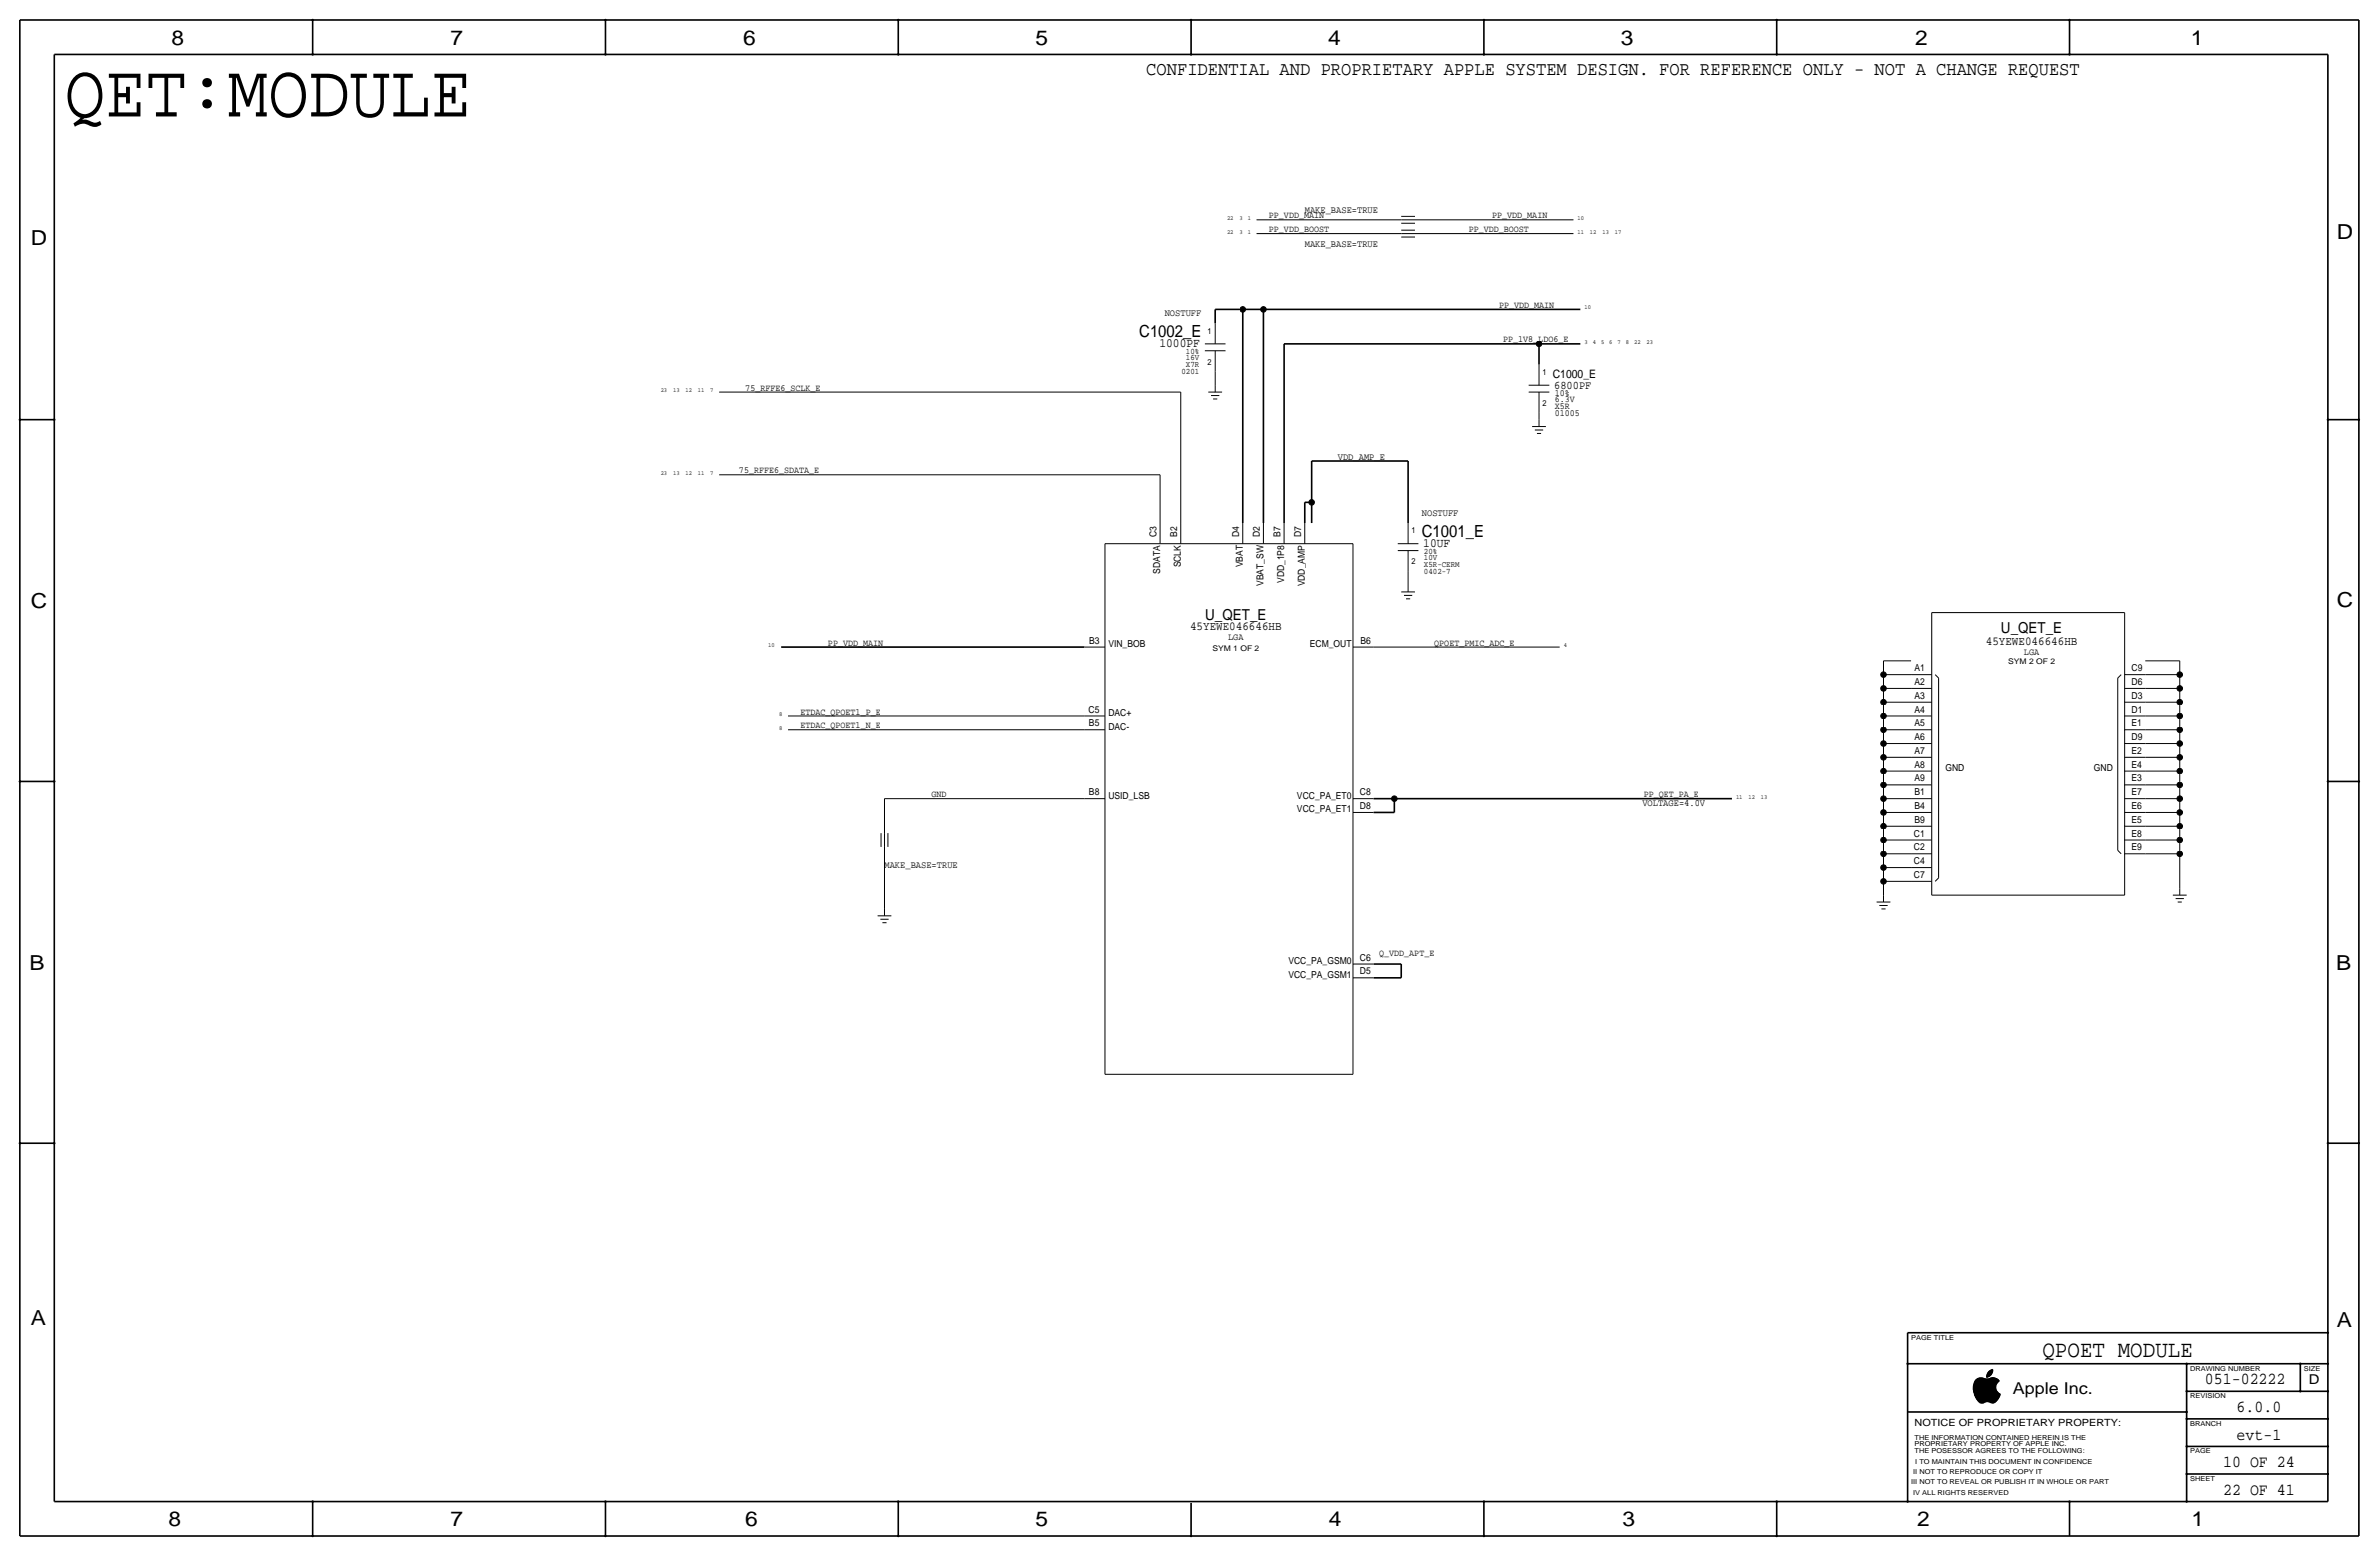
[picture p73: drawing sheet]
<svg xmlns="http://www.w3.org/2000/svg" width="877mm" height="574mm" viewBox="0 0 877 574" stroke-linecap="round" stroke-linejoin="round" font-family="sans-serif">
<defs><g id="words">
<text font-size="28" x="23.8" y="42.9">QET:MODULE</text>
<text font-size="8.6" x="753" y="500.1">QPOET MODULE</text>
<g font-size="7.6">
<text x="63.2" y="16.5">8</text>
<text x="166.1" y="16.5">7</text>
<text x="274" y="16.5">6</text>
<text x="381.7" y="16.5">5</text>
<text x="489.7" y="16.5">4</text>
<text x="597.6" y="16.5">3</text>
<text x="706.1" y="16.5">2</text>
<text x="807.7" y="16.5">1</text>
<text x="861.5" y="88.1">D</text>
<text x="11.4" y="90.4">D</text>
<text x="11.4" y="224.3">C</text>
<text x="861.5" y="223.8">C</text>
<text x="10.8" y="357.6">B</text>
<text x="861.3" y="357.4">B</text>
<text x="11.3" y="488.4">A</text>
<text x="861.5" y="489.2">A</text>
<text x="62.2" y="562.6">8</text>
<text x="166" y="562.6">7</text>
<text x="274.8" y="562.6">6</text>
<text x="381.7" y="562.6">5</text>
<text x="489.9" y="562.6">4</text>
<text x="598.1" y="562.6">3</text>
<text x="706.8" y="562.6">2</text>
<text x="807.9" y="562.6">1</text>
</g>
<text font-size="7.1" x="422.6" y="27.7">CONFIDENTIAL AND PROPRIETARY APPLE SYSTEM DESIGN. FOR REFERENCE ONLY - NOT A CHANGE REQUEST</text>
<g font-size="6.2">
<text x="420" y="124.2">C1002_E</text>
<text x="524.2" y="197.9">C1001_E</text>
<text x="812.9" y="510.3">051-02222</text>
<text x="824.6" y="520.4">6.0.0</text>
<text x="824.6" y="530.6">evt-1</text>
<text x="819.6" y="540.8">10 OF 24</text>
<text x="819.6" y="550.9">22 OF 41</text>
</g>
<text font-size="6" x="742.1" y="513.9">Apple Inc.</text>
<g font-size="5.6">
<text x="444.3" y="228.3">U_QET_E</text>
<text x="737.7" y="233.4">U_QET_E</text>
</g>
<text font-size="5" x="851.2" y="510.3">D</text>
<g font-size="4.7">
<text x="427.5" y="128">1000PF</text>
<text x="524.7" y="201.7">10UF</text>
</g>
<g font-size="4.5">
<text x="438.7" y="232.2">45YEWE046646HB</text>
<text x="732.1" y="237.9">45YEWE046646HB</text>
</g>
<g font-size="4.3">
<text x="572.5" y="139.4">C1000_E</text>
<text x="573" y="143.3">6800PF</text>
</g>
<text font-size="3.7" x="705.8" y="525.5">NOTICE OF PROPRIETARY PROPERTY:</text>
<g font-size="3.6">
<text x="481" y="78.5">MAKE_BASE=TRUE</text>
<text x="481" y="91.2">MAKE_BASE=TRUE</text>
<text x="429.4" y="116.6">NOSTUFF</text>
<text x="493.2" y="169.4">VDD_AMP_E</text>
<text x="524.2" y="190.2">NOSTUFF</text>
<text x="605.5" y="296.9">VOLTAGE=4.0V</text>
<text x="326.1" y="319.8">MAKE_BASE=TRUE</text>
</g>
<g font-size="3.5">
<text x="467.8" y="80.5">PP_VDD_MAIN</text>
<text x="550.1" y="80.5">PP_VDD_MAIN</text>
<text x="467.8" y="85.6">PP_VDD_BOOST</text>
<text x="541.5" y="85.6">PP_VDD_BOOST</text>
<text x="552.7" y="113.5">PP_VDD_MAIN</text>
<text x="554.2" y="126.2">PP_1V8_LDO6_E</text>
<text x="274.8" y="144">75_RFFE6_SCLK_E</text>
<text x="573.2" y="145.8">10%</text>
<text x="573.2" y="148.1">6.3V</text>
<text x="573.2" y="153.2">01005</text>
<text x="573.2" y="150.6">X5R</text>
<text x="272.4" y="174.5">75_RFFE6_SDATA_E</text>
<text x="426.4" y="197.9" transform="rotate(-90 426.4 197.9)">C3</text>
<text x="434" y="197.9" transform="rotate(-90 434 197.9)">B2</text>
<text x="456.9" y="197.9" transform="rotate(-90 456.9 197.9)">D4</text>
<text x="464.5" y="197.9" transform="rotate(-90 464.5 197.9)">D2</text>
<text x="472.1" y="197.9" transform="rotate(-90 472.1 197.9)">B7</text>
<text x="479.8" y="197.9" transform="rotate(-90 479.8 197.9)">D7</text>
<text x="435.3" y="209.1" transform="rotate(-90 435.3 209.1)">SCLK</text>
<text x="458.2" y="209.1" transform="rotate(-90 458.2 209.1)">VBAT</text>
<text x="427.7" y="211.4" transform="rotate(-90 427.7 211.4)">SDATA</text>
<text x="465.8" y="216" transform="rotate(-90 465.8 216)">VBAT_SW</text>
<text x="473.4" y="214.9" transform="rotate(-90 473.4 214.9)">VDD_1P8</text>
<text x="481" y="216.1" transform="rotate(-90 481 216.1)">VDD_AMP</text>
<text x="305.3" y="238">PP_VDD_MAIN</text>
<text x="401.5" y="237.2">B3</text>
<text x="408.6" y="238.5">VIN_BOB</text>
<text x="452.8" y="236">LGA</text>
<text x="482.9" y="238.5">ECM_OUT</text>
<text x="501.6" y="237.2">B6</text>
<text x="528.8" y="238">QPOET_PMIC_ADC_E</text>
<text x="746.2" y="241.4">LGA</text>
<text x="705.8" y="247.4">A1</text>
<text x="785.8" y="247.4">C9</text>
<text x="705.8" y="257.5">A3</text>
<text x="705.8" y="252.5">A2</text>
<text x="785.8" y="252.5">D6</text>
<text x="785.8" y="257.6">D3</text>
<text x="295.1" y="263.4">ETDAC_QPOET1_P_E</text>
<text x="401.3" y="262.6">C5</text>
<text x="408.6" y="263.9">DAC+</text>
<text x="705.8" y="262.6">A4</text>
<text x="785.8" y="262.6">D1</text>
<text x="295.1" y="268.5">ETDAC_QPOET1_N_E</text>
<text x="401.5" y="267.7">B5</text>
<text x="408.6" y="269">DAC-</text>
<text x="705.8" y="267.7">A5</text>
<text x="785.8" y="267.7">E1</text>
<text x="705.8" y="272.8">A6</text>
<text x="785.8" y="272.8">D9</text>
<text x="705.8" y="277.9">A7</text>
<text x="785.8" y="277.9">E2</text>
<text x="705.8" y="283">A8</text>
<text x="717.2" y="284.2">GND</text>
<text x="772" y="284.2">GND</text>
<text x="785.8" y="283">E4</text>
<text x="343.4" y="293.9">GND</text>
<text x="401.5" y="293.1">B8</text>
<text x="501.3" y="293.1">C8</text>
<text x="606" y="293.9">PP_QET_PA_E</text>
<text x="705.8" y="293.1">B1</text>
<text x="705.8" y="288">A9</text>
<text x="785.8" y="293.1">E7</text>
<text x="785.8" y="288">E3</text>
<text x="408.6" y="294.4">USID_LSB</text>
<text x="478.2" y="294.4">VCC_PA_ET0</text>
<text x="478.2" y="299.5">VCC_PA_ET1</text>
<text x="501.3" y="298.2">D8</text>
<text x="705.8" y="298.2">B4</text>
<text x="785.8" y="298.2">E6</text>
<text x="705.8" y="303.3">B9</text>
<text x="785.8" y="303.3">E5</text>
<text x="705.6" y="308.4">C1</text>
<text x="785.8" y="308.4">E8</text>
<text x="705.6" y="313.4">C2</text>
<text x="785.8" y="313.4">E9</text>
<text x="705.6" y="323.6">C7</text>
<text x="705.6" y="318.5">C4</text>
<text x="508.5" y="352.3">Q_VDD_APT_E</text>
<text x="475" y="355.3">VCC_PA_GSM0</text>
<text x="501.3" y="359.2">D5</text>
<text x="501.3" y="354.1">C6</text>
<text x="475" y="360.4">VCC_PA_GSM1</text>
</g>
<g font-size="3.1">
<text x="445.2" y="122.9">1</text>
<text x="437.2" y="130.6">10%</text>
<text x="435.6" y="137.9">0201</text>
<text x="437.2" y="132.8">16V</text>
<text x="437.2" y="135.4">X7R</text>
<text x="445.2" y="134.4">2</text>
<text x="568.7" y="138.2">1</text>
<text x="568.7" y="149.6">2</text>
<text x="520.4" y="196.6">1</text>
<text x="520.4" y="208">2</text>
<text x="525" y="206.5">10V</text>
<text x="525" y="204.2">20%</text>
<text x="525" y="209">X5R-CERM</text>
<text x="525" y="211.6">0402-7</text>
</g>
<g font-size="2.9">
<text x="447" y="239.8">SYM 1 OF 2</text>
<text x="740.3" y="244.9">SYM 2 OF 2</text>
</g>
<g font-size="2.5">
<text x="704.5" y="493.8">PAGE TITLE</text>
<text x="807.4" y="505.2">DRAWING NUMBER</text>
<text x="849.3" y="505.2">SIZE</text>
<text x="807.4" y="515.4">REVISION</text>
<text x="807.4" y="525.5">BRANCH</text>
<text x="705.8" y="533.1">PROPRIETARY PROPERTY OF APPLE INC.</text>
<text x="705.8" y="530.6">THE INFORMATION CONTAINED HEREIN IS THE</text>
<text x="705.8" y="535.7">THE POSESSOR AGREES TO THE FOLLOWING:</text>
<text x="706.1" y="539.5">I TO MAINTAIN THIS DOCUMENT IN CONFIDENCE</text>
<text x="807.4" y="535.7">PAGE</text>
<text x="705.3" y="543.3">II NOT TO REPRODUCE OR COPY IT</text>
<text x="807.4" y="545.8">SHEET</text>
<text x="704.5" y="547.1">III NOT TO REVEAL OR PUBLISH IT IN WHOLE OR PART</text>
<text x="705.3" y="550.9">IV ALL RIGHTS RESERVED</text>
</g>
<g font-size="2.3">
<text x="452.4" y="81">22</text>
<text x="456.9" y="81">3</text>
<text x="460" y="81">1</text>
<text x="581.6" y="81">10</text>
<text x="452.4" y="86.1">22</text>
<text x="456.9" y="86.1">3</text>
<text x="460" y="86.1">1</text>
<text x="581.6" y="86.1">11</text>
<text x="586.2" y="86.1">12</text>
<text x="590.8" y="86.1">13</text>
<text x="595.3" y="86.1">17</text>
<text x="584.1" y="114">10</text>
<text x="584.1" y="126.7">3</text>
<text x="587.2" y="126.7">4</text>
<text x="590.2" y="126.7">5</text>
<text x="593.3" y="126.7">6</text>
<text x="596.3" y="126.7">7</text>
<text x="599.4" y="126.7">8</text>
<text x="602.4" y="126.7">22</text>
<text x="607" y="126.7">23</text>
<text x="243.6" y="144.5">23</text>
<text x="248.2" y="144.5">13</text>
<text x="252.7" y="144.5">12</text>
<text x="257.3" y="144.5">11</text>
<text x="261.9" y="144.5">7</text>
<text x="243.6" y="175">23</text>
<text x="248.2" y="175">13</text>
<text x="252.7" y="175">12</text>
<text x="257.3" y="175">11</text>
<text x="261.9" y="175">7</text>
<text x="283.2" y="238.5">10</text>
<text x="576.5" y="238.5">4</text>
<text x="287.3" y="263.9">8</text>
<text x="287.3" y="269">8</text>
<text x="640" y="294.4">11</text>
<text x="644.6" y="294.4">12</text>
<text x="649.2" y="294.4">13</text>
</g>
</g></defs>
<g fill="none" stroke="#000" stroke-width=".6" stroke-linecap="butt">
<path d="M7.3 7.4v558.8zM7.3 7.4h862.3zM115.3 7.4v12.7zM223.2 7.4v12.7zM331.2 7.4v12.7zM439.1 7.4v12.7zM547.1 7.4v12.7zM655 7.4v12.7zM763 7.4v12.7zM869.6 7.4v558.8zM20 20.1v533.4zM20 20.1h838.2z"/>
<path d="M858.2 20.1v533.4zM448 114h10.2zM448 114v5.1zM458.2 114h7.6zM458.2 114v78.8zM465.8 114h116.8zM465.8 114v78.8zM473.4 126.7h94zM473.4 126.7v66.1zM567.4 126.7h15.2zM567.4 126.7v7.7zM7.3 154.7h12.7z"/>
<path d="M858.2 154.7h11.4zM483.6 169.9h35.5zM483.6 169.9v15.3zM519.1 169.9v22.9zM481 185.2h2.6zM481 185.2v7.6zM483.6 185.2v7.6zM288 238.5h111.7zM7.3 288h12.7zM506.4 294.4h7.6zM506.4 299.5h7.6zM514 294.4h124.5z"/>
<path d="M514 294.4v5.1zM858.2 288h11.4zM506.4 355.3h10.2zM516.6 355.3v5.1zM506.4 360.4h10.2zM7.3 421.4h12.7zM858.2 421.4h11.4zM703.3 491.2v62.3zM703.3 491.2h154.9zM703.3 502.7h154.9zM806.1 502.7v50.8zM806.1 512.8h52.1z"/>
<path d="M848.1 502.7v10.1zM703.3 520.4h102.8zM806.1 533.1h52.1zM806.1 523h52.1zM20 553.5h838.2zM115.3 553.5v12.7zM223.2 553.5v12.7zM331.2 553.5v12.7zM439.1 554v12.2zM547.1 553.5v12.7zM655 553.5v12.7zM763 553.5v12.7z"/>
<path d="M806.1 543.3h52.1zM7.3 566.2h862.3z"/>
</g>
<g fill="none" stroke="#000" stroke-width=".37">
<path d="M516.6 79.8h5.1zM463.2 81h53.4zM463.2 86.1h53.4zM516.6 87.4h5.1zM516.6 86.1h5.1zM516.6 84.8h5.1zM516.6 82.3h5.1zM516.6 81h5.1zM521.7 81h58.4zM521.7 86.1h58.4zM448 119.1v7.6zM444.2 126.7h7.6z"/>
<path d="M444.2 129.3h7.6zM448 136.9v5.1zM448 129.3v7.6zM567.4 134.4v7.6zM265.1 144.5h170.2zM435.3 144.5v48.3zM445.5 144.5h5zM446.5 145.8h3zM447.2 147.1h1.6zM448 142v2.5zM563.6 144.5h7.6zM563.6 142h7.6z"/>
<path d="M564.8 157.2h5.1zM565.9 158.5h3zM566.6 159.8h1.5zM567.4 152.1v2.6zM567.4 154.7v2.5zM567.4 144.5v7.6zM265.1 175h162.6zM427.7 175v17.8zM427.7 192.8v7.6zM435.3 192.8v7.6zM458.2 192.8v7.6zM465.8 192.8v7.6z"/>
<path d="M473.4 192.8v7.6zM481 192.8v7.6zM519.1 192.8v7.6zM407.4 200.4v195.6zM407.4 200.4h91.4zM498.8 200.4v195.6zM515.3 200.4h7.6zM515.3 202.9h7.6zM516.6 218.2h5.1zM517.6 219.5h3zM519.1 210.6v5zM519.1 215.6v2.6z"/>
<path d="M519.1 202.9v7.7zM399.7 238.5h7.7zM498.8 238.5h7.6zM506.4 238.5h68.6zM518.4 220.7h1.5zM712.2 225.8v104.1zM712.2 225.8h71.1zM783.3 225.8v104.1zM694.4 258.8h10.1zM694.4 253.7h10.1zM694.4 248.7h10.1zM694.4 243.6h10.1z"/>
<path d="M694.4 258.8v5.1zM694.4 253.7v5.1zM694.4 248.7v5zM694.4 243.6v5.1zM704.5 258.8h7.7zM704.5 248.7h7.7zM704.5 253.7h7.7zM713.4 248.7l1.3 1.2zM714.7 249.9v73.7zM780.7 249.9v63.5zM782 248.7l-1.3 1.2zM783.3 258.8h7.6z"/>
<path d="M783.3 253.7h7.6zM783.3 248.7h7.6zM790.9 243.6h12.7zM790.9 248.7h12.7zM790.9 253.7h12.7zM790.9 258.8h12.7zM803.6 243.6v5.1zM803.6 248.7v5zM803.6 253.7v5.1zM803.6 258.8v5.1zM290.5 263.9h109.2zM290.5 269h109.2z"/>
<path d="M399.7 263.9h7.7zM399.7 269h7.7zM694.4 279.1h10.1zM694.4 274.1h10.1zM694.4 269h10.1zM694.4 263.9h10.1zM694.4 279.1v5.1zM694.4 274.1v5zM694.4 269v5.1zM694.4 263.9v5.1zM704.5 279.1h7.7zM704.5 274.1h7.7z"/>
<path d="M704.5 269h7.7zM704.5 263.9h7.7zM783.3 279.1h7.6zM783.3 263.9h7.6zM783.3 269h7.6zM783.3 274.1h7.6zM790.9 263.9h12.7zM790.9 269h12.7zM790.9 274.1h12.7zM790.9 279.1h12.7zM803.6 263.9v5.1zM803.6 269v5.1z"/>
<path d="M803.6 274.1v5zM803.6 279.1v5.1zM326.1 294.4h73.6zM326.1 294.4v12.7zM399.7 294.4h7.7zM498.8 299.5h7.6zM498.8 294.4h7.6zM694.4 299.5h10.1zM694.4 294.4h10.1zM694.4 289.3h10.1zM694.4 284.2h10.1zM694.4 299.5v5z"/>
<path d="M694.4 294.4v5.1zM694.4 289.3v5.1zM694.4 284.2v5.1zM704.5 299.5h7.7zM704.5 294.4h7.7zM704.5 284.2h7.7zM704.5 289.3h7.7zM783.3 299.5h7.6zM783.3 294.4h7.6zM783.3 289.3h7.6zM783.3 284.2h7.6zM790.9 284.2h12.7z"/>
<path d="M790.9 289.3h12.7zM790.9 294.4h12.7zM790.9 299.5h12.7zM803.6 284.2v5.1zM803.6 289.3v5.1zM803.6 294.4v5.1zM803.6 299.5v5zM324.8 307.1v5.1zM326.1 312.2v22.8zM326.1 307.1v5.1zM327.4 307.1v5.1zM694.4 319.8h10.1z"/>
<path d="M694.4 314.7h10.1zM694.4 309.6h10.1zM694.4 304.5h10.1zM694.4 319.8v5.1zM694.4 314.7v5.1zM694.4 309.6v5.1zM694.4 304.5v5.1zM704.5 309.6h7.7zM704.5 319.8h7.7zM704.5 314.7h7.7zM704.5 304.5h7.7zM780.7 313.4l1.3 1.3z"/>
<path d="M783.3 314.7h7.6zM783.3 309.6h7.6zM783.3 304.5h7.6zM790.9 304.5h12.7zM790.9 309.6h12.7zM790.9 314.7h12.7zM803.6 304.5v5.1zM803.6 309.6v5.1zM803.6 314.7v12.7zM323.5 337.6h5.1zM324.6 338.8h3zM326.1 335v2.6z"/>
<path d="M691.8 332.5h5.1zM692.9 333.8h3zM693.6 335h1.5zM694.4 324.9h10.1zM694.4 324.9v5zM694.4 329.9v2.6zM704.5 324.9h7.7zM712.2 329.9h71.1zM713.4 324.9l1.3-1.3zM801.1 329.9h5zM802.1 331.2h3zM802.8 332.5h1.6z"/>
<path d="M803.6 327.4v2.5zM325.3 340.1h1.5zM498.8 355.3h7.6zM498.8 360.4h7.6zM407.4 396h91.4zM727.5 512.2h8.4zM727.5 512.3h8.4zM727.5 512.4h8.5zM727.5 511.2h8.2zM727.5 511.3h8.2zM727.5 511.5h8.2zM727.5 511.4h8.2z"/>
<path d="M727.5 512h8.3zM727.5 512.1h8.3zM727.5 511.7h8.3zM727.5 511.8h8.3zM727.5 511.6h8.3zM727.5 511.9h8.3zM727.5 511.1h8.3zM727.6 512.8h8.6zM727.6 510.8h8.2zM727.6 511h8.2zM727.6 510.9h8.2zM727.6 510.7h8.2z"/>
<path d="M727.6 512.5h8.4zM727.6 512.6h8.4zM727.6 512.7h8.5zM727.6 512.9h8.6zM727.6 510.6h8.3zM727.6 510.5h8.3zM727.6 513h8.7zM727.6 513.1h8.8zM727.7 513.2h8.8zM727.7 510.2h8.3zM727.7 510.4h8.2zM727.7 510.3h8.3z"/>
<path d="M727.7 513.4h9.1zM727.7 513.3h9zM727.7 510.1h8.3zM727.8 509.9h8.4zM727.8 513.5h9.1zM727.8 510h8.3zM727.8 513.6h9.2zM727.8 513.8h9.6zM727.8 509.8h8.5zM727.8 513.7h9.4zM727.9 513.9h9.5zM727.9 509.7h8.4z"/>
<path d="M727.9 509.6h8.5zM727.9 514.1h9.5zM727.9 514h9.5zM728 514.2h9.4zM728 509.5h8.5zM728 509.4h8.6zM728 509.3h8.7zM728 514.4h9.3zM728.1 509.2h8.8zM728.1 514.5h9.2zM728.1 514.6h9.1zM728.1 509.1h8.9z"/>
<path d="M728.2 514.7h9zM728.2 509h8.8zM728.2 514.8h9zM728.3 514.9h8.8zM728.3 508.9h8.7zM728.3 515h8.8zM728.3 508.8h8.6zM728.3 515.1h8.7zM728.4 508.7h8.4zM728.4 515.2h8.6zM728.5 515.3h8.4zM728.5 515.4h8.4z"/>
<path d="M728.5 508.6h8.2zM728.6 515.5h8.2zM728.6 508.5h7.9zM728.7 515.6h8zM728.7 515.7h8zM728.7 508.4h7.7zM728.8 515.8h7.7zM728.9 515.9h7.6zM728.9 508.3h3.1zM728.9 516h7.5zM729 508.2h2.6zM729 516.1h7.3z"/>
<path d="M729.1 516.2h7.1zM729.2 516.3h6.9zM729.2 508.1a4.7 4.7 0 0 0-1.2 6.3l1.8 2.6 .8 .2 1-.3M729.3 508.1h2.1zM729.3 516.4h6.7zM729.4 516.5h6.5zM729.5 516.6h6.3zM729.6 516.7h2.5zM729.6 507.9h1.4zM729.7 516.8h2.1zM729.8 516.9h1.9zM729.9 517h1.6z"/>
<path d="M730.2 517.1h1zM732.4 507.5h.6zM732.4 507.6h.4zM732.4 507.4h.8zM732.4 507.3h1zM732.4 507.1h1.3zM732.4 507h1.4zM732.4 507.2h1.2zM732.5 506.9h1.4zM732.5 506.8h1.5zM732.5 506.6h1.7zM732.5 506.7h1.6z"/>
<path d="M732.6 506.5h1.7zM732.6 506.4h1.7zM732.7 506.3h1.7zM732.7 506.2h1.7zM732.8 506.1h1.7zM732.8 506h1.7zM732.9 505.9h1.6zM733 505.8h1.6zM733.1 505.7h1.5zM733.1 508.3h3.1zM733.2 505.6h1.4zM733.2 516.7h2.5z"/>
<path d="M733.3 505.5h1.4zM733.4 508.2h2.6zM733.4 505.4h1.3zM733.6 505.3h1.1zM733.6 516.8h2zM733.6 508.1a2.99 2.99 0 0 1 3.5 1 2.71 2.71 0 0 0-1.3 2.5 2.71 2.71 0 0 0 1.7 2.3 3.5 3.5 0 0 1-3.1 3.2l-1.6-.4-1.1 .2M733.7 508.1h2.1zM733.7 508.1l-1.3 .2-1.9-.4-1.3 .2M733.7 505.2h1zM733.8 516.9h1.7zM733.9 505.1h.8zM733.9 507.9h1.6z"/>
<path d="M734 517h1.3zM734.1 505h.6zM734.3 507.8h.8zM734.3 504.9h.4zM734.3 517.1h.7zM734.7 504.7a2.81 2.81 0 0 0-2.3 3 2.71 2.71 0 0 0 2.3-2.9"/>
</g>
<g fill="#000" stroke="#000" stroke-width=".37">
<path d="M115.1 7.2h.4v.3h-.4zM115.1 19.9h.4v.3h-.4zM223 7.2h.4v.3h-.4zM223 19.9h.4v.3h-.4zM331 19.9h.4v.3h-.4zM331 7.2h.4v.3h-.4zM438.9 7.2h.4v.3h-.4zM438.9 19.9h.4v.3h-.4zM546.9 7.2h.4v.3h-.4zM546.9 19.9h.4v.3h-.4zM654.8 19.9h.4v.3h-.4zM654.8 7.2h.4v.3h-.4z"/>
<path d="M762.8 19.9h.4v.3h-.4zM762.8 7.2h.4v.3h-.4zM7.1 154.5h.4v.4h-.4zM19.8 154.5h.4v.4h-.4zM858 154.5h.4v.4h-.4zM869.5 154.5h.3v.4h-.3zM7.1 287.9h.4v.3h-.4zM19.8 287.9h.4v.3h-.4zM858 287.9h.4v.3h-.4zM869.5 287.9h.3v.3h-.3zM7.1 421.2h.4v.4h-.4zM19.8 421.2h.4v.4h-.4z"/>
<path d="M858 421.2h.4v.4h-.4zM869.5 421.2h.3v.4h-.3zM858 491.1h.4v.3h-.4zM703.1 502.5h.4v.3h-.4zM806 502.5h.3v.3h-.3zM806 512.7h.3v.3h-.3zM847.9 512.7h.3v.3h-.3zM847.9 502.5h.3v.3h-.3zM858 502.5h.4v.3h-.4zM858 512.7h.4v.3h-.4zM806 520.3h.3v.3h-.3zM806 522.8h.3v.4h-.3z"/>
<path d="M806 533h.3v.3h-.3zM858 522.8h.4v.4h-.4zM858 533h.4v.3h-.4zM115.1 553.3h.4v.3h-.4zM223 553.3h.4v.3h-.4zM331 553.3h.4v.3h-.4zM546.9 553.3h.4v.3h-.4zM654.8 553.3h.4v.3h-.4zM703.1 553.3h.4v.3h-.4zM762.8 553.3h.4v.3h-.4zM806 543.1h.3v.4h-.3zM806 553.3h.3v.3h-.3z"/>
<path d="M858 543.1h.4v.4h-.4zM115.1 566h.4v.3h-.4zM223 566h.4v.3h-.4zM331 566h.4v.3h-.4zM438.9 566h.4v.3h-.4zM546.9 566h.4v.3h-.4zM654.8 566h.4v.3h-.4z"/>
<circle cx="458.2" cy="114" r="1.02"/>
<circle cx="465.8" cy="114" r="1.02"/>
<circle cx="567.4" cy="126.7" r="1.02"/>
<circle cx="483.6" cy="185.2" r="1.02"/>
<circle cx="694.4" cy="258.8" r="1.02"/>
<circle cx="694.4" cy="253.7" r="1.02"/>
<circle cx="694.4" cy="248.7" r="1.02"/>
<circle cx="803.6" cy="258.8" r="1.02"/>
<circle cx="803.6" cy="253.7" r="1.02"/>
<circle cx="803.6" cy="248.7" r="1.02"/>
<circle cx="694.4" cy="263.9" r="1.02"/>
<circle cx="694.4" cy="269" r="1.02"/>
<circle cx="694.4" cy="274.1" r="1.02"/>
<circle cx="694.4" cy="279.1" r="1.02"/>
<circle cx="803.6" cy="263.9" r="1.02"/>
<circle cx="803.6" cy="274.1" r="1.02"/>
<circle cx="803.6" cy="279.1" r="1.02"/>
<circle cx="803.6" cy="269" r="1.02"/>
<circle cx="514" cy="294.4" r="1.02"/>
<circle cx="694.4" cy="284.2" r="1.02"/>
<circle cx="694.4" cy="294.4" r="1.02"/>
<circle cx="694.4" cy="299.5" r="1.02"/>
<circle cx="694.4" cy="289.3" r="1.02"/>
<circle cx="803.6" cy="284.2" r="1.02"/>
<circle cx="803.6" cy="299.5" r="1.02"/>
<circle cx="803.6" cy="289.3" r="1.02"/>
<circle cx="803.6" cy="294.4" r="1.02"/>
<circle cx="694.4" cy="304.5" r="1.02"/>
<circle cx="694.4" cy="319.8" r="1.02"/>
<circle cx="694.4" cy="309.6" r="1.02"/>
<circle cx="694.4" cy="314.7" r="1.02"/>
<circle cx="803.6" cy="304.5" r="1.02"/>
<circle cx="803.6" cy="314.7" r="1.02"/>
<circle cx="803.6" cy="309.6" r="1.02"/>
<circle cx="694.4" cy="324.9" r="1.02"/>
</g>
<use href="#words"/>
</svg>
